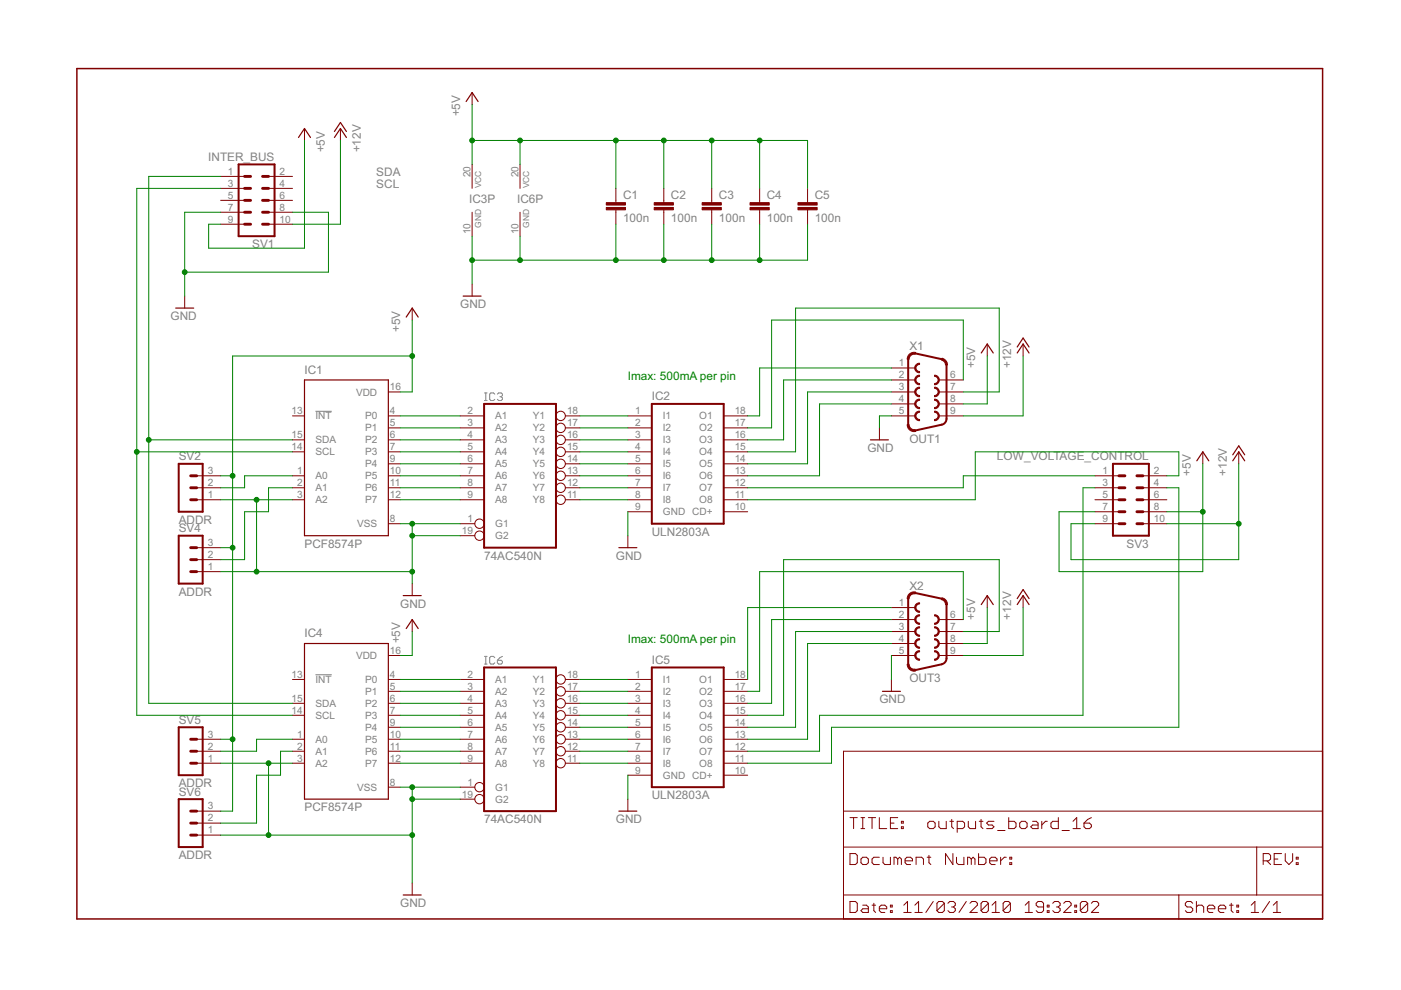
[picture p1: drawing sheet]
<svg xmlns="http://www.w3.org/2000/svg" width="297mm" height="210mm" viewBox="0 0 297 210" stroke-linecap="round" stroke-linejoin="round" font-family="sans-serif">
<defs><g id="words">
<g font-size="2.8" fill="#808080">
<text x="97.6" y="24.7" transform="rotate(-90 97.6 24.7)">+5V</text>
<text x="44.1" y="34.1">INTER_BUS</text>
<text x="68.9" y="32.3" transform="rotate(-90 68.9 32.3)">+5V</text>
<text x="76.5" y="32.3" transform="rotate(-90 76.5 32.3)">+12V</text>
<text x="79.8" y="39.9">SCL</text>
<text x="79.8" y="37.4">SDA</text>
<text x="99.5" y="43.1">IC3P</text>
<text x="109.6" y="43.1">IC6P</text>
<text x="132.1" y="47.2">100n</text>
<text x="132.1" y="42.1">C1</text>
<text x="142.3" y="47.2">100n</text>
<text x="142.3" y="42.1">C2</text>
<text x="152.4" y="47.2">100n</text>
<text x="152.4" y="42.1">C3</text>
<text x="162.6" y="47.2">100n</text>
<text x="162.6" y="42.1">C4</text>
<text x="172.7" y="47.2">100n</text>
<text x="172.7" y="42.1">C5</text>
<text x="53.5" y="52.6">SV1</text>
<text x="97.6" y="65.3">GND</text>
<text x="36.1" y="67.9">GND</text>
<text x="84.9" y="70.4" transform="rotate(-90 84.9 70.4)">+5V</text>
<text x="192.8" y="74.2">X1</text>
<text x="64.6" y="79.3">IC1</text>
<text x="206.8" y="78" transform="rotate(-90 206.8 78)">+5V</text>
<text x="214.4" y="78" transform="rotate(-90 214.4 78)">+12V</text>
<text x="138.2" y="84.9">IC2</text>
<text x="183.9" y="95.8">GND</text>
<text x="192.8" y="93.9">OUT1</text>
<text x="37.9" y="97.6">SV2</text>
<text x="211.4" y="97.6">LOW_VOLTAGE_CONTROL</text>
<text x="252.5" y="100.9" transform="rotate(-90 252.5 100.9)">+5V</text>
<text x="260.1" y="100.9" transform="rotate(-90 260.1 100.9)">+12V</text>
<text x="37.9" y="111">ADDR</text>
<text x="37.9" y="112.8">SV4</text>
<text x="138.2" y="113.6">ULN2803A</text>
<text x="64.6" y="116.1">PCF8574P</text>
<text x="102.6" y="118.7">74AC540N</text>
<text x="130.6" y="118.7">GND</text>
<text x="238.8" y="116.1">SV3</text>
<text x="192.8" y="125">X2</text>
<text x="37.9" y="126.3">ADDR</text>
<text x="84.9" y="128.8">GND</text>
<text x="206.8" y="131.4" transform="rotate(-90 206.8 131.4)">+5V</text>
<text x="214.4" y="131.4" transform="rotate(-90 214.4 131.4)">+12V</text>
<text x="64.6" y="135.2">IC4</text>
<text x="84.9" y="136.4" transform="rotate(-90 84.9 136.4)">+5V</text>
<text x="138.2" y="140.7">IC5</text>
<text x="186.5" y="149.1">GND</text>
<text x="192.8" y="144.7">OUT3</text>
<text x="37.9" y="153.4">SV5</text>
<text x="37.9" y="166.9">ADDR</text>
<text x="37.9" y="168.7">SV6</text>
<text x="64.6" y="172">PCF8574P</text>
<text x="138.2" y="169.4">ULN2803A</text>
<text x="102.6" y="174.5">74AC540N</text>
<text x="130.6" y="174.5">GND</text>
<text x="37.9" y="182.1">ADDR</text>
<text x="84.9" y="192.3">GND</text>
</g>
<g font-size="2.8" fill="#008000">
<text x="133.1" y="80.6">Imax: 500mA per pin</text>
<text x="133.1" y="136.4">Imax: 500mA per pin</text>
</g>
<g font-size="2.4" fill="#808080">
<text x="48.3" y="37">1</text>
<text x="48.3" y="39.6">3</text>
<text x="59.3" y="37">2</text>
<text x="59.3" y="39.6">4</text>
<text x="99.7" y="37.6" transform="rotate(-90 99.7 37.6)">20</text>
<text x="109.9" y="37.6" transform="rotate(-90 109.9 37.6)">20</text>
<text x="48.3" y="42.1">5</text>
<text x="48.3" y="44.7">7</text>
<text x="48.3" y="47.2">9</text>
<text x="59.3" y="42.1">6</text>
<text x="59.3" y="44.7">8</text>
<text x="59.3" y="47.2">10</text>
<text x="99.7" y="49.7" transform="rotate(-90 99.7 49.7)">10</text>
<text x="109.9" y="49.7" transform="rotate(-90 109.9 49.7)">10</text>
<text x="190.5" y="77.7">1</text>
<text x="75.5" y="83.9">VDD</text>
<text x="82.7" y="82.7">16</text>
<text x="190.5" y="80.2">2</text>
<text x="190.5" y="82.7">3</text>
<text x="201.5" y="80.2">6</text>
<text x="201.5" y="82.7">7</text>
<text x="61.8" y="87.8">13</text>
<text x="66.9" y="88.9">INT</text>
<text x="77.4" y="88.9">P0</text>
<text x="82.7" y="87.8">4</text>
<text x="99.1" y="87.8">2</text>
<text x="105" y="88.9">A1</text>
<text x="113" y="88.9">Y1</text>
<text x="120.2" y="87.8">18</text>
<text x="134.7" y="87.8">1</text>
<text x="140.5" y="88.9">I1</text>
<text x="148.2" y="88.9">O1</text>
<text x="155.8" y="87.8">18</text>
<text x="190.5" y="85.3">4</text>
<text x="190.5" y="87.8">5</text>
<text x="201.5" y="85.3">8</text>
<text x="201.5" y="87.8">9</text>
<text x="61.8" y="95.4">14</text>
<text x="61.8" y="92.9">15</text>
<text x="66.9" y="94">SDA</text>
<text x="77.4" y="91.5">P1</text>
<text x="77.4" y="94">P2</text>
<text x="82.7" y="90.4">5</text>
<text x="82.7" y="92.9">6</text>
<text x="82.7" y="95.4">7</text>
<text x="99.1" y="90.4">3</text>
<text x="99.1" y="92.9">4</text>
<text x="99.1" y="95.4">5</text>
<text x="105" y="91.5">A2</text>
<text x="105" y="94">A3</text>
<text x="113" y="94">Y3</text>
<text x="113" y="91.5">Y2</text>
<text x="120.2" y="95.4">15</text>
<text x="120.2" y="92.9">16</text>
<text x="120.2" y="90.4">17</text>
<text x="134.7" y="90.4">2</text>
<text x="134.7" y="92.9">3</text>
<text x="134.7" y="95.4">4</text>
<text x="140.5" y="91.5">I2</text>
<text x="140.5" y="94">I3</text>
<text x="148.2" y="91.5">O2</text>
<text x="148.2" y="94">O3</text>
<text x="155.8" y="90.4">17</text>
<text x="155.8" y="92.9">16</text>
<text x="155.8" y="95.4">15</text>
<text x="44" y="100.5">3</text>
<text x="63" y="100.5">1</text>
<text x="66.9" y="96.6">SCL</text>
<text x="66.9" y="101.6">A0</text>
<text x="77.4" y="96.6">P3</text>
<text x="77.4" y="99.1">P4</text>
<text x="77.4" y="101.6">P5</text>
<text x="82.7" y="98">9</text>
<text x="82.7" y="100.5">10</text>
<text x="99.1" y="98">6</text>
<text x="99.1" y="100.5">7</text>
<text x="105" y="96.6">A4</text>
<text x="105" y="99.1">A5</text>
<text x="105" y="101.6">A6</text>
<text x="113" y="101.6">Y6</text>
<text x="113" y="99.1">Y5</text>
<text x="113" y="96.6">Y4</text>
<text x="120.2" y="100.5">13</text>
<text x="120.2" y="98">14</text>
<text x="134.7" y="98">5</text>
<text x="134.7" y="100.5">6</text>
<text x="140.5" y="96.6">I4</text>
<text x="140.5" y="99.1">I5</text>
<text x="140.5" y="101.6">I6</text>
<text x="148.2" y="96.6">O4</text>
<text x="148.2" y="99.1">O5</text>
<text x="148.2" y="101.6">O6</text>
<text x="155.8" y="98">14</text>
<text x="155.8" y="100.5">13</text>
<text x="233.7" y="100.5">1</text>
<text x="244.7" y="100.5">2</text>
<text x="44" y="105.6">1</text>
<text x="44" y="103.1">2</text>
<text x="63" y="103.1">2</text>
<text x="63" y="105.6">3</text>
<text x="66.9" y="104.2">A1</text>
<text x="66.9" y="106.7">A2</text>
<text x="77.4" y="104.2">P6</text>
<text x="77.4" y="106.7">P7</text>
<text x="82.7" y="103.1">11</text>
<text x="82.7" y="105.6">12</text>
<text x="99.1" y="103.1">8</text>
<text x="99.1" y="105.6">9</text>
<text x="105" y="104.2">A7</text>
<text x="105" y="106.7">A8</text>
<text x="113" y="106.7">Y8</text>
<text x="113" y="104.2">Y7</text>
<text x="120.2" y="105.6">11</text>
<text x="120.2" y="103.1">12</text>
<text x="134.7" y="103.1">7</text>
<text x="134.7" y="105.6">8</text>
<text x="140.5" y="104.2">I7</text>
<text x="140.5" y="106.7">I8</text>
<text x="148.2" y="106.7">O8</text>
<text x="148.2" y="104.2">O7</text>
<text x="155.8" y="105.6">11</text>
<text x="155.8" y="103.1">12</text>
<text x="233.7" y="103.1">3</text>
<text x="233.7" y="105.6">5</text>
<text x="244.7" y="103.1">4</text>
<text x="244.7" y="105.6">6</text>
<text x="75.7" y="111.8">VSS</text>
<text x="82.7" y="110.7">8</text>
<text x="97.9" y="113.2">19</text>
<text x="99.1" y="110.7">1</text>
<text x="105" y="111.8">G1</text>
<text x="134.7" y="108.1">9</text>
<text x="140.5" y="109.3">GND CD+</text>
<text x="155.8" y="108.1">10</text>
<text x="233.7" y="108.1">7</text>
<text x="233.7" y="110.7">9</text>
<text x="244.7" y="108.1">8</text>
<text x="244.7" y="110.7">10</text>
<text x="44" y="118.3">2</text>
<text x="44" y="115.8">3</text>
<text x="105" y="114.3">G2</text>
<text x="44" y="120.8">1</text>
<text x="190.5" y="128.5">1</text>
<text x="190.5" y="131">2</text>
<text x="201.5" y="131">6</text>
<text x="190.5" y="133.5">3</text>
<text x="190.5" y="136.1">4</text>
<text x="201.5" y="133.5">7</text>
<text x="201.5" y="136.1">8</text>
<text x="61.8" y="143.7">13</text>
<text x="75.5" y="139.7">VDD</text>
<text x="82.7" y="138.6">16</text>
<text x="82.7" y="143.7">4</text>
<text x="99.1" y="143.7">2</text>
<text x="120.2" y="143.7">18</text>
<text x="134.7" y="143.7">1</text>
<text x="155.8" y="143.7">18</text>
<text x="190.5" y="138.6">5</text>
<text x="201.5" y="138.6">9</text>
<text x="61.8" y="148.8">15</text>
<text x="66.9" y="149.9">SDA</text>
<text x="66.9" y="144.8">INT</text>
<text x="77.4" y="144.8">P0</text>
<text x="77.4" y="147.4">P1</text>
<text x="77.4" y="149.9">P2</text>
<text x="82.7" y="146.2">5</text>
<text x="82.7" y="148.8">6</text>
<text x="99.1" y="146.2">3</text>
<text x="99.1" y="148.8">4</text>
<text x="105" y="144.8">A1</text>
<text x="105" y="147.4">A2</text>
<text x="105" y="149.9">A3</text>
<text x="113" y="149.9">Y3</text>
<text x="113" y="147.4">Y2</text>
<text x="113" y="144.8">Y1</text>
<text x="120.2" y="148.8">16</text>
<text x="120.2" y="146.2">17</text>
<text x="134.7" y="146.2">2</text>
<text x="134.7" y="148.8">3</text>
<text x="140.5" y="144.8">I1</text>
<text x="140.5" y="147.4">I2</text>
<text x="140.5" y="149.9">I3</text>
<text x="148.2" y="144.8">O1</text>
<text x="148.2" y="147.4">O2</text>
<text x="148.2" y="149.9">O3</text>
<text x="155.8" y="146.2">17</text>
<text x="155.8" y="148.8">16</text>
<text x="61.8" y="151.3">14</text>
<text x="66.9" y="152.4">SCL</text>
<text x="77.4" y="152.4">P3</text>
<text x="77.4" y="155">P4</text>
<text x="82.7" y="151.3">7</text>
<text x="82.7" y="153.9">9</text>
<text x="99.1" y="151.3">5</text>
<text x="99.1" y="153.9">6</text>
<text x="105" y="152.4">A4</text>
<text x="105" y="155">A5</text>
<text x="113" y="155">Y5</text>
<text x="113" y="152.4">Y4</text>
<text x="120.2" y="153.9">14</text>
<text x="120.2" y="151.3">15</text>
<text x="134.7" y="151.3">4</text>
<text x="134.7" y="153.9">5</text>
<text x="140.5" y="152.4">I4</text>
<text x="140.5" y="155">I5</text>
<text x="148.2" y="152.4">O4</text>
<text x="148.2" y="155">O5</text>
<text x="155.8" y="151.3">15</text>
<text x="155.8" y="153.9">14</text>
<text x="44" y="161.5">1</text>
<text x="44" y="158.9">2</text>
<text x="44" y="156.4">3</text>
<text x="63" y="156.4">1</text>
<text x="63" y="158.9">2</text>
<text x="63" y="161.5">3</text>
<text x="66.9" y="157.5">A0</text>
<text x="66.9" y="160">A1</text>
<text x="77.4" y="157.5">P5</text>
<text x="77.4" y="160">P6</text>
<text x="82.7" y="156.4">10</text>
<text x="82.7" y="158.9">11</text>
<text x="82.7" y="161.5">12</text>
<text x="99.1" y="156.4">7</text>
<text x="99.1" y="158.9">8</text>
<text x="99.1" y="161.5">9</text>
<text x="105" y="157.5">A6</text>
<text x="105" y="160">A7</text>
<text x="113" y="160">Y7</text>
<text x="113" y="157.5">Y6</text>
<text x="120.2" y="161.5">11</text>
<text x="120.2" y="158.9">12</text>
<text x="120.2" y="156.4">13</text>
<text x="134.7" y="156.4">6</text>
<text x="134.7" y="158.9">7</text>
<text x="134.7" y="161.5">8</text>
<text x="140.5" y="157.5">I6</text>
<text x="140.5" y="160">I7</text>
<text x="148.2" y="157.5">O6</text>
<text x="148.2" y="160">O7</text>
<text x="155.8" y="161.5">11</text>
<text x="155.8" y="156.4">13</text>
<text x="155.8" y="158.9">12</text>
<text x="66.9" y="162.6">A2</text>
<text x="75.7" y="167.7">VSS</text>
<text x="77.4" y="162.6">P7</text>
<text x="82.7" y="166.5">8</text>
<text x="99.1" y="166.5">1</text>
<text x="105" y="167.7">G1</text>
<text x="105" y="162.6">A8</text>
<text x="113" y="162.6">Y8</text>
<text x="134.7" y="164">9</text>
<text x="140.5" y="162.6">I8</text>
<text x="140.5" y="165.1">GND CD+</text>
<text x="148.2" y="162.6">O8</text>
<text x="155.8" y="164">10</text>
<text x="44" y="171.6">3</text>
<text x="97.9" y="169.1">19</text>
<text x="105" y="170.2">G2</text>
<text x="44" y="176.7">1</text>
<text x="44" y="174.2">2</text>
</g>
<g font-size="2" fill="#808080">
<text x="102" y="39.9" transform="rotate(-90 102 39.9)">VCC</text>
<text x="112.2" y="39.9" transform="rotate(-90 112.2 39.9)">VCC</text>
<text x="102" y="48.3" transform="rotate(-90 102 48.3)">GND</text>
<text x="112.2" y="48.3" transform="rotate(-90 112.2 48.3)">GND</text>
</g>
</g></defs>
<g fill="#808080" stroke="#808080" stroke-width=".21">
<path d="M66.9 87.2h3.4z"/>
<path d="M66.9 143.1h3.4z"/>
<path d="M102.7 84.9h.6z"/>
<path d="M103 83.3v1.6z"/>
<path d="M102.7 83.3h.6z"/>
<path d="M104.6 83.3l.3 .3z"/>
<path d="M104.1 83.3h.5z"/>
<path d="M104.1 83.3l-.3 .3z"/>
<path d="M103.8 83.6v1.1z"/>
<path d="M103.8 84.7l.3 .2z"/>
<path d="M104.1 84.9h.5z"/>
<path d="M104.6 84.9l.3-.2z"/>
<path d="M105.5 83.6l.2-.3z"/>
<path d="M105.7 83.3h.6z"/>
<path d="M106.3 83.3l.2 .3z"/>
<path d="M106.5 83.6v.2z"/>
<path d="M106.3 84.1l.2-.3z"/>
<path d="M106 84.1h.3z"/>
<path d="M106.3 84.1l.2 .3z"/>
<path d="M106.5 84.4v.3z"/>
<path d="M106.3 84.9l.2-.2z"/>
<path d="M105.7 84.9h.6z"/>
<path d="M105.5 84.7l.2 .2z"/>
<path d="M102.7 140.8h.6z"/>
<path d="M103 139.2v1.6z"/>
<path d="M102.7 139.2h.6z"/>
<path d="M104.6 139.2l.3 .2z"/>
<path d="M104.1 139.2h.5z"/>
<path d="M104.1 139.2l-.3 .2z"/>
<path d="M103.8 139.4v1.1z"/>
<path d="M103.8 140.5l.3 .3z"/>
<path d="M104.1 140.8h.5z"/>
<path d="M104.6 140.8l.3-.3z"/>
<path d="M106 139.4l.5-.2z"/>
<path d="M106 139.4l-.5 .6z"/>
<path d="M105.5 140v.5z"/>
<path d="M105.5 140.5l.2 .3z"/>
<path d="M105.7 140.8h.6z"/>
<path d="M106.3 140.8l.2-.3z"/>
<path d="M106.5 140.3v.2z"/>
<path d="M106.3 140l.2 .3z"/>
<path d="M105.5 140h.8z"/>
</g>
<g fill="#800000" stroke="#800000" stroke-width=".21">
<path d="M62 95.8h2.6z"/>
<path d="M62 93.3h2.6z"/>
<path d="M62 100.9h2.6z"/>
<path d="M62 103.4h2.6z"/>
<path d="M62 106h2.6z"/>
<path d="M62 88.2h2.6z"/>
<path d="M82.3 111h2.6z"/>
<path d="M82.3 83.1h2.6z"/>
<path d="M82.3 88.2h2.6z"/>
<path d="M82.3 90.7h2.6z"/>
<path d="M82.3 93.3h2.6z"/>
<path d="M82.3 95.8h2.6z"/>
<path d="M82.3 98.3h2.6z"/>
<path d="M82.3 100.9h2.6z"/>
<path d="M82.3 103.4h2.6z"/>
<path d="M82.3 106h2.6z"/>
<path d="M62 151.7h2.6z"/>
<path d="M62 149.1h2.6z"/>
<path d="M62 156.7h2.6z"/>
<path d="M62 159.3h2.6z"/>
<path d="M62 161.8h2.6z"/>
<path d="M62 144.1h2.6z"/>
<path d="M82.3 166.9h2.6z"/>
<path d="M82.3 139h2.6z"/>
<path d="M82.3 144.1h2.6z"/>
<path d="M82.3 146.6h2.6z"/>
<path d="M82.3 149.1h2.6z"/>
<path d="M82.3 151.7h2.6z"/>
<path d="M82.3 154.2h2.6z"/>
<path d="M82.3 156.7h2.6z"/>
<path d="M82.3 159.3h2.6z"/>
<path d="M82.3 161.8h2.6z"/>
<path d="M87.4 65.3v2.6z"/>
<path d="M87.4 131.4v2.5z"/>
<path d="M87.4 123.7v2.6z"/>
<path d="M87.4 187.2v2.6z"/>
<path d="M133.1 88.2h5.1z"/>
<path d="M133.1 90.7h5.1z"/>
<path d="M133.1 93.3h5.1z"/>
<path d="M133.1 95.8h5.1z"/>
<path d="M133.1 98.3h5.1z"/>
<path d="M133.1 100.9h5.1z"/>
<path d="M133.1 103.4h5.1z"/>
<path d="M133.1 106h5.1z"/>
<path d="M153.4 106h5.1z"/>
<path d="M153.4 88.2h5.1z"/>
<path d="M153.4 90.7h5.1z"/>
<path d="M153.4 93.3h5.1z"/>
<path d="M153.4 95.8h5.1z"/>
<path d="M153.4 98.3h5.1z"/>
<path d="M153.4 100.9h5.1z"/>
<path d="M153.4 103.4h5.1z"/>
<path d="M153.4 108.5h5.1z"/>
<path d="M133.1 108.5h5.1z"/>
<path d="M189 128.8h5.1z"/>
<path d="M199.2 131.4h5z"/>
<path d="M189 131.4h5.1z"/>
<path d="M199.2 133.9h5z"/>
<path d="M189 133.9h5.1z"/>
<path d="M199.2 136.4h5z"/>
<path d="M189 136.4h5.1z"/>
<path d="M199.2 139h5z"/>
<path d="M189 139h5.1z"/>
<path d="M189 144.1v2.5z"/>
<path d="M209.3 126.3v2.5z"/>
<path d="M189 78h5.1z"/>
<path d="M199.2 80.6h5z"/>
<path d="M189 80.6h5.1z"/>
<path d="M199.2 83.1h5z"/>
<path d="M189 83.1h5.1z"/>
<path d="M199.2 85.6h5z"/>
<path d="M189 85.6h5.1z"/>
<path d="M199.2 88.2h5z"/>
<path d="M189 88.2h5.1z"/>
<path d="M216.9 126.3v2.5z"/>
<path d="M209.3 72.9v2.6z"/>
<path d="M216.9 72.9v2.6z"/>
<path d="M186.5 90.7v2.6z"/>
<path d="M133.1 113.6v2.5z"/>
<path d="M100.1 60.2v2.6z"/>
<path d="M41.7 106h5.1z"/>
<path d="M41.7 103.4h5.1z"/>
<path d="M41.7 100.9h5.1z"/>
<path d="M41.7 161.8h5.1z"/>
<path d="M41.7 159.3h5.1z"/>
<path d="M41.7 156.7h5.1z"/>
<path d="M41.7 121.2h5.1z"/>
<path d="M41.7 118.7h5.1z"/>
<path d="M41.7 116.1h5.1z"/>
<path d="M41.7 177.1h5.1z"/>
<path d="M41.7 174.5h5.1z"/>
<path d="M41.7 172h5.1z"/>
<path d="M100.1 19.6v2.6z"/>
<path d="M133.1 144.1h5.1z"/>
<path d="M133.1 146.6h5.1z"/>
<path d="M133.1 149.1h5.1z"/>
<path d="M133.1 151.7h5.1z"/>
<path d="M133.1 154.2h5.1z"/>
<path d="M133.1 156.7h5.1z"/>
<path d="M133.1 159.3h5.1z"/>
<path d="M133.1 161.8h5.1z"/>
<path d="M153.4 161.8h5.1z"/>
<path d="M153.4 144.1h5.1z"/>
<path d="M153.4 146.6h5.1z"/>
<path d="M153.4 149.1h5.1z"/>
<path d="M153.4 151.7h5.1z"/>
<path d="M153.4 154.2h5.1z"/>
<path d="M153.4 156.7h5.1z"/>
<path d="M153.4 159.3h5.1z"/>
<path d="M153.4 164.4h5.1z"/>
<path d="M133.1 164.4h5.1z"/>
<path d="M133.1 169.4v2.6z"/>
<path d="M97.6 111h3.1z"/>
<path d="M97.6 88.2h5z"/>
<path d="M97.6 90.7h5z"/>
<path d="M97.6 93.3h5z"/>
<path d="M97.6 95.8h5z"/>
<path d="M97.6 98.3h5z"/>
<path d="M97.6 100.9h5z"/>
<path d="M97.6 103.4h5z"/>
<path d="M97.6 106h5z"/>
<path d="M119.9 106h3.1z"/>
<path d="M119.9 103.4h3.1z"/>
<path d="M119.9 100.9h3.1z"/>
<path d="M119.9 98.3h3.1z"/>
<path d="M119.9 95.8h3.1z"/>
<path d="M119.9 93.3h3.1z"/>
<path d="M119.9 90.7h3.1z"/>
<path d="M119.9 88.2h3.1z"/>
<path d="M97.6 113.6h3.1z"/>
<path d="M100.1 45v5.1z"/>
<path d="M100.1 34.9v5z"/>
<path d="M97.6 166.9h3.1z"/>
<path d="M97.6 144.1h5z"/>
<path d="M97.6 146.6h5z"/>
<path d="M97.6 149.1h5z"/>
<path d="M97.6 151.7h5z"/>
<path d="M97.6 154.2h5z"/>
<path d="M97.6 156.7h5z"/>
<path d="M97.6 159.3h5z"/>
<path d="M97.6 161.8h5z"/>
<path d="M119.9 161.8h3.1z"/>
<path d="M119.9 159.3h3.1z"/>
<path d="M119.9 156.7h3.1z"/>
<path d="M119.9 154.2h3.1z"/>
<path d="M119.9 151.7h3.1z"/>
<path d="M119.9 149.1h3.1z"/>
<path d="M119.9 146.6h3.1z"/>
<path d="M119.9 144.1h3.1z"/>
<path d="M97.6 169.4h3.1z"/>
<path d="M110.3 45v5.1z"/>
<path d="M110.3 34.9v5z"/>
<path d="M64.6 27.2v2.6z"/>
<path d="M72.2 27.2v2.6z"/>
<path d="M39.2 62.8v2.5z"/>
<path d="M232.2 100.9h5z"/>
<path d="M242.3 100.9h5.1z"/>
<path d="M232.2 103.4h5z"/>
<path d="M242.3 103.4h5.1z"/>
<path d="M232.2 106h5z"/>
<path d="M242.3 106h5.1z"/>
<path d="M232.2 108.5h5z"/>
<path d="M242.3 108.5h5.1z"/>
<path d="M232.2 111h5z"/>
<path d="M242.3 111h5.1z"/>
<path d="M262.6 95.8v2.5z"/>
<path d="M255 95.8v2.5z"/>
<path d="M130.6 39.9v2.6z"/>
<path d="M130.6 45v2.5z"/>
<path d="M130.6 42.5v.5z"/>
<path d="M130.6 44.5v.5z"/>
<path d="M140.7 39.9v2.6z"/>
<path d="M140.7 45v2.5z"/>
<path d="M140.7 42.5v.5z"/>
<path d="M140.7 44.5v.5z"/>
<path d="M150.9 39.9v2.6z"/>
<path d="M150.9 45v2.5z"/>
<path d="M150.9 42.5v.5z"/>
<path d="M150.9 44.5v.5z"/>
<path d="M161.1 39.9v2.6z"/>
<path d="M161.1 45v2.5z"/>
<path d="M161.1 42.5v.5z"/>
<path d="M161.1 44.5v.5z"/>
<path d="M171.2 39.9v2.6z"/>
<path d="M171.2 45v2.5z"/>
<path d="M171.2 42.5v.5z"/>
<path d="M171.2 44.5v.5z"/>
<path d="M46.8 37.4h5.1z"/>
<path d="M56.9 37.4h5.1z"/>
<path d="M46.8 39.9h5.1z"/>
<path d="M56.9 39.9h5.1z"/>
<path d="M46.8 42.5h5.1z"/>
<path d="M56.9 42.5h5.1z"/>
<path d="M46.8 45h5.1z"/>
<path d="M56.9 45h5.1z"/>
<path d="M46.8 47.5h5.1z"/>
<path d="M56.9 47.5h5.1z"/>
<path d="M178.8 194.8h71.1z"/>
<path d="M266.4 179.6h14z"/>
<path d="M178.8 189.8v5z"/>
<path d="M180.2 191.1v2.4z"/>
<path d="M180.2 193.5h1.2z"/>
<path d="M181.4 193.5l.4-.4z"/>
<path d="M181.8 191.5v1.6z"/>
<path d="M181.4 191.1l.4 .4z"/>
<path d="M180.2 191.1h1.2z"/>
<path d="M182.9 191.9h.8z"/>
<path d="M183.7 191.9l.4 .4z"/>
<path d="M184.1 192.3v1.2z"/>
<path d="M182.9 193.5h1.2z"/>
<path d="M182.5 193.1l.4 .4z"/>
<path d="M182.9 192.7l-.4 .4z"/>
<path d="M182.9 192.7h1.2z"/>
<path d="M185.3 191.5v1.6z"/>
<path d="M185.3 193.1l.4 .4z"/>
<path d="M184.9 191.9h.8z"/>
<path d="M186.8 193.5h.8z"/>
<path d="M186.4 193.1l.4 .4z"/>
<path d="M186.4 192.3v.8z"/>
<path d="M186.4 192.3l.4-.4z"/>
<path d="M186.8 191.9h.8z"/>
<path d="M187.6 191.9l.4 .4z"/>
<path d="M188 192.3v.4z"/>
<path d="M186.4 192.7h1.6z"/>
<path d="M188.8 191.9h.4z"/>
<path d="M189.2 191.9v.4z"/>
<path d="M188.8 192.3h.4z"/>
<path d="M188.8 191.9v.4z"/>
<path d="M188.8 193.1h.4z"/>
<path d="M189.2 193.1v.4z"/>
<path d="M188.8 193.5h.4z"/>
<path d="M188.8 193.1v.4z"/>
<path d="M191.6 191.9l.8-.8z"/>
<path d="M192.4 191.1v2.4z"/>
<path d="M191.6 193.5h1.6z"/>
<path d="M194 191.9l.8-.8z"/>
<path d="M194.8 191.1v2.4z"/>
<path d="M194 193.5h1.5z"/>
<path d="M197.9 191.1l-1.6 2.4z"/>
<path d="M198.6 191.5v1.6z"/>
<path d="M198.6 191.5l.4-.4z"/>
<path d="M199 191.1h.8z"/>
<path d="M199.8 191.1l.4 .4z"/>
<path d="M200.2 191.5v1.6z"/>
<path d="M199.8 193.5l.4-.4z"/>
<path d="M199 193.5h.8z"/>
<path d="M198.6 193.1l.4 .4z"/>
<path d="M198.6 193.1l1.6-1.6z"/>
<path d="M201 191.5l.4-.4z"/>
<path d="M201.4 191.1h.8z"/>
<path d="M202.2 191.1l.3 .4z"/>
<path d="M202.5 191.5v.4z"/>
<path d="M202.5 191.9l-.3 .4z"/>
<path d="M201.8 192.3h.4z"/>
<path d="M202.2 192.3l.3 .4z"/>
<path d="M202.5 192.7v.4z"/>
<path d="M202.2 193.5l.3-.4z"/>
<path d="M201.4 193.5h.8z"/>
<path d="M201 193.1l.4 .4z"/>
<path d="M204.9 191.1l-1.6 2.4z"/>
<path d="M205.7 193.5h1.5z"/>
<path d="M205.7 193.5l1.5-1.6z"/>
<path d="M207.2 191.5v.4z"/>
<path d="M206.8 191.1l.4 .4z"/>
<path d="M206.1 191.1h.7z"/>
<path d="M205.7 191.5l.4-.4z"/>
<path d="M208 191.5v1.6z"/>
<path d="M208 191.5l.4-.4z"/>
<path d="M208.4 191.1h.8z"/>
<path d="M209.2 191.1l.3 .4z"/>
<path d="M209.5 191.5v1.6z"/>
<path d="M209.5 193.1l-.3 .4z"/>
<path d="M208.4 193.5h.8z"/>
<path d="M208 193.1l.4 .4z"/>
<path d="M209.5 191.5l-1.5 1.6z"/>
<path d="M210.3 191.9l.8-.8z"/>
<path d="M211.1 191.1v2.4z"/>
<path d="M210.3 193.5h1.6z"/>
<path d="M212.7 191.5v1.6z"/>
<path d="M212.7 191.5l.4-.4z"/>
<path d="M213.1 191.1h.7z"/>
<path d="M213.8 191.1l.4 .4z"/>
<path d="M214.2 191.5v1.6z"/>
<path d="M214.2 193.1l-.4 .4z"/>
<path d="M213.1 193.5h.7z"/>
<path d="M212.7 193.1l.4 .4z"/>
<path d="M214.2 191.5l-1.5 1.6z"/>
<path d="M217.4 191.9l.7-.8z"/>
<path d="M218.1 191.1v2.4z"/>
<path d="M217.4 193.5h1.5z"/>
<path d="M219.7 193.1l.4 .4z"/>
<path d="M220.1 193.5h.8z"/>
<path d="M220.9 193.5l.4-.4z"/>
<path d="M221.3 191.5v1.6z"/>
<path d="M220.9 191.1l.4 .4z"/>
<path d="M220.1 191.1h.8z"/>
<path d="M219.7 191.5l.4-.4z"/>
<path d="M219.7 191.5v.4z"/>
<path d="M219.7 191.9l.4 .4z"/>
<path d="M220.1 192.3h1.2z"/>
<path d="M222 191.9h.4z"/>
<path d="M222.4 191.9v.4z"/>
<path d="M222 192.3h.4z"/>
<path d="M222 191.9v.4z"/>
<path d="M222 193.1h.4z"/>
<path d="M222.4 193.1v.4z"/>
<path d="M222 193.5h.4z"/>
<path d="M222 193.1v.4z"/>
<path d="M223.2 191.5l.4-.4z"/>
<path d="M223.6 191.1h.8z"/>
<path d="M224.4 191.1l.4 .4z"/>
<path d="M224.8 191.5v.4z"/>
<path d="M224.4 192.3l.4-.4z"/>
<path d="M224 192.3h.4z"/>
<path d="M224.4 192.3l.4 .4z"/>
<path d="M224.8 192.7v.4z"/>
<path d="M224.4 193.5l.4-.4z"/>
<path d="M223.6 193.5h.8z"/>
<path d="M223.2 193.1l.4 .4z"/>
<path d="M225.5 193.5h1.6z"/>
<path d="M225.5 193.5l1.6-1.6z"/>
<path d="M227.1 191.5v.4z"/>
<path d="M226.7 191.1l.4 .4z"/>
<path d="M225.9 191.1h.8z"/>
<path d="M225.5 191.5l.4-.4z"/>
<path d="M227.9 191.9h.4z"/>
<path d="M228.3 191.9v.4z"/>
<path d="M227.9 192.3h.4z"/>
<path d="M227.9 191.9v.4z"/>
<path d="M227.9 193.1h.4z"/>
<path d="M228.3 193.1v.4z"/>
<path d="M227.9 193.5h.4z"/>
<path d="M227.9 193.1v.4z"/>
<path d="M229 191.5v1.6z"/>
<path d="M229 191.5l.4-.4z"/>
<path d="M229.4 191.1h.8z"/>
<path d="M230.2 191.1l.4 .4z"/>
<path d="M230.6 191.5v1.6z"/>
<path d="M230.2 193.5l.4-.4z"/>
<path d="M229.4 193.5h.8z"/>
<path d="M229 193.1l.4 .4z"/>
<path d="M229 193.1l1.6-1.6z"/>
<path d="M231.4 193.5h1.5z"/>
<path d="M231.4 193.5l1.5-1.6z"/>
<path d="M232.9 191.5v.4z"/>
<path d="M232.6 191.1l.3 .4z"/>
<path d="M231.8 191.1h.8z"/>
<path d="M231.8 191.1l-.4 .4z"/>
<path d="M178.8 189.8h71.1z"/>
<path d="M178.8 179.6v10.2z"/>
<path d="M280.4 179.6v10.2z"/>
<path d="M249.9 189.8v5z"/>
<path d="M249.9 189.8h16.5z"/>
<path d="M249.9 194.8h30.5z"/>
<path d="M252.5 191.1l.4 .4z"/>
<path d="M251.7 191.1h.8z"/>
<path d="M251.7 191.1l-.4 .4z"/>
<path d="M251.3 191.5v.4z"/>
<path d="M251.3 191.9l.4 .4z"/>
<path d="M251.7 192.3h.8z"/>
<path d="M252.5 192.3l.4 .4z"/>
<path d="M252.9 192.7v.4z"/>
<path d="M252.5 193.5l.4-.4z"/>
<path d="M251.7 193.5h.8z"/>
<path d="M251.3 193.1l.4 .4z"/>
<path d="M253.7 191.1v2.4z"/>
<path d="M253.7 192.3l.3-.4z"/>
<path d="M254 191.9h.8z"/>
<path d="M254.8 191.9l.4 .4z"/>
<path d="M255.2 192.3v1.2z"/>
<path d="M256.4 193.5h.8z"/>
<path d="M256 193.1l.4 .4z"/>
<path d="M256 192.3v.8z"/>
<path d="M256 192.3l.4-.4z"/>
<path d="M256.4 191.9h.8z"/>
<path d="M257.2 191.9l.4 .4z"/>
<path d="M257.6 192.3v.4z"/>
<path d="M256 192.7h1.6z"/>
<path d="M258.7 193.5h.8z"/>
<path d="M258.3 193.1l.4 .4z"/>
<path d="M258.3 192.3v.8z"/>
<path d="M258.3 192.3l.4-.4z"/>
<path d="M258.7 191.9h.8z"/>
<path d="M259.5 191.9l.4 .4z"/>
<path d="M259.9 192.3v.4z"/>
<path d="M258.3 192.7h1.6z"/>
<path d="M261 191.5v1.6z"/>
<path d="M261 193.1l.5 .4z"/>
<path d="M260.7 191.9h.8z"/>
<path d="M262.2 191.9h.4z"/>
<path d="M262.6 191.9v.4z"/>
<path d="M262.2 192.3h.4z"/>
<path d="M262.2 191.9v.4z"/>
<path d="M262.2 193.1h.4z"/>
<path d="M262.6 193.1v.4z"/>
<path d="M262.2 193.5h.4z"/>
<path d="M262.2 193.1v.4z"/>
<path d="M265.3 191.9l.8-.8z"/>
<path d="M266.1 191.1v2.4z"/>
<path d="M265.3 193.5h1.5z"/>
<path d="M269.2 191.1l-1.6 2.4z"/>
<path d="M270 191.9l.7-.8z"/>
<path d="M270.7 191.1v2.4z"/>
<path d="M270 193.5h1.5z"/>
<path d="M267.8 181v2.3z"/>
<path d="M267.8 181h1.2z"/>
<path d="M269 181l.4 .4z"/>
<path d="M269.4 181.4v.7z"/>
<path d="M269 182.5l.4-.4z"/>
<path d="M267.8 182.5h1.2z"/>
<path d="M268.6 182.5l.8 .8z"/>
<path d="M270.2 181h1.5z"/>
<path d="M270.2 181v2.3z"/>
<path d="M270.2 183.3h1.5z"/>
<path d="M270.2 182.1h.7z"/>
<path d="M272.5 181v1.5z"/>
<path d="M272.5 182.5l.8 .8z"/>
<path d="M274.1 182.5l-.8 .8z"/>
<path d="M274.1 181v1.5z"/>
<path d="M274.8 181.8h.4z"/>
<path d="M275.2 181.8v.3z"/>
<path d="M274.8 182.1h.4z"/>
<path d="M274.8 181.8v.3z"/>
<path d="M274.8 182.9h.4z"/>
<path d="M275.2 182.9v.4z"/>
<path d="M274.8 183.3h.4z"/>
<path d="M274.8 182.9v.4z"/>
<path d="M266.4 179.6v10.2z"/>
<path d="M178.8 179.6h87.6z"/>
<path d="M266.4 189.8h14z"/>
<path d="M280.4 189.8v5z"/>
<path d="M178.8 172v7.6z"/>
<path d="M178.8 159.3h101.6z"/>
<path d="M280.4 159.3v12.7z"/>
<path d="M178.8 172h101.6z"/>
<path d="M178.8 159.3v12.7z"/>
<path d="M280.4 172v7.6z"/>
<path d="M181 173.4v2.3z"/>
<path d="M180.2 173.4h1.6z"/>
<path d="M182.5 175.7h.8z"/>
<path d="M182.9 173.4v2.3z"/>
<path d="M182.5 173.4h.8z"/>
<path d="M184.9 173.4v2.3z"/>
<path d="M184.1 173.4h1.6z"/>
<path d="M186.4 173.4v2.3z"/>
<path d="M186.4 175.7h1.6z"/>
<path d="M188.8 173.4h1.5z"/>
<path d="M188.8 173.4v2.3z"/>
<path d="M188.8 175.7h1.5z"/>
<path d="M188.8 174.5h.7z"/>
<path d="M191.1 174.1h.4z"/>
<path d="M191.5 174.1v.4z"/>
<path d="M191.1 174.5h.4z"/>
<path d="M191.1 174.1v.4z"/>
<path d="M191.1 175.3h.4z"/>
<path d="M191.5 175.3v.4z"/>
<path d="M191.1 175.7h.4z"/>
<path d="M191.1 175.3v.4z"/>
<path d="M180.2 181v2.3z"/>
<path d="M180.2 183.3h1.2z"/>
<path d="M181.4 183.3l.4-.4z"/>
<path d="M181.8 181.4v1.5z"/>
<path d="M181.4 181l.4 .4z"/>
<path d="M180.2 181h1.2z"/>
<path d="M182.9 183.3h.8z"/>
<path d="M183.7 183.3l.4-.4z"/>
<path d="M184.1 182.1v.8z"/>
<path d="M183.7 181.8l.4 .3z"/>
<path d="M182.9 181.8h.8z"/>
<path d="M182.9 181.8l-.4 .3z"/>
<path d="M182.5 182.1v.8z"/>
<path d="M182.5 182.9l.4 .4z"/>
<path d="M185.3 181.8h1.1z"/>
<path d="M185.3 181.8l-.4 .3z"/>
<path d="M184.9 182.1v.8z"/>
<path d="M184.9 182.9l.4 .4z"/>
<path d="M185.3 183.3h1.1z"/>
<path d="M187.2 181.8v1.1z"/>
<path d="M187.2 182.9l.4 .4z"/>
<path d="M187.6 183.3h1.2z"/>
<path d="M188.8 181.8v1.5z"/>
<path d="M189.5 181.8v1.5z"/>
<path d="M189.5 181.8h.4z"/>
<path d="M189.9 181.8l.4 .3z"/>
<path d="M190.3 182.1v1.2z"/>
<path d="M190.3 182.1l.4-.3z"/>
<path d="M190.7 181.8l.4 .3z"/>
<path d="M191.1 182.1v1.2z"/>
<path d="M192.3 183.3h.8z"/>
<path d="M191.9 182.9l.4 .4z"/>
<path d="M191.9 182.1v.8z"/>
<path d="M191.9 182.1l.4-.3z"/>
<path d="M192.3 181.8h.8z"/>
<path d="M193.1 181.8l.4 .3z"/>
<path d="M193.5 182.1v.4z"/>
<path d="M191.9 182.5h1.6z"/>
<path d="M194.2 181.8v1.5z"/>
<path d="M194.2 181.8h1.2z"/>
<path d="M195.4 181.8l.4 .3z"/>
<path d="M195.8 182.1v1.2z"/>
<path d="M197 181.4v1.5z"/>
<path d="M197 182.9l.4 .4z"/>
<path d="M196.6 181.8h.8z"/>
<path d="M200.5 181v2.3z"/>
<path d="M200.5 181l1.5 2.3z"/>
<path d="M202 181v2.3z"/>
<path d="M202.8 181.8v1.1z"/>
<path d="M202.8 182.9l.4 .4z"/>
<path d="M203.2 183.3h1.2z"/>
<path d="M204.4 181.8v1.5z"/>
<path d="M205.1 181.8v1.5z"/>
<path d="M205.1 181.8h.4z"/>
<path d="M205.5 181.8l.4 .3z"/>
<path d="M205.9 182.1v1.2z"/>
<path d="M205.9 182.1l.4-.3z"/>
<path d="M206.3 181.8l.4 .3z"/>
<path d="M206.7 182.1v1.2z"/>
<path d="M207.5 181v2.3z"/>
<path d="M207.5 183.3h1.2z"/>
<path d="M208.7 183.3l.3-.4z"/>
<path d="M209 182.1v.8z"/>
<path d="M208.7 181.8l.3 .3z"/>
<path d="M207.5 181.8h1.2z"/>
<path d="M210.2 183.3h.8z"/>
<path d="M209.8 182.9l.4 .4z"/>
<path d="M209.8 182.1v.8z"/>
<path d="M209.8 182.1l.4-.3z"/>
<path d="M210.2 181.8h.8z"/>
<path d="M211 181.8l.4 .3z"/>
<path d="M211.4 182.1v.4z"/>
<path d="M209.8 182.5h1.6z"/>
<path d="M212.2 181.8v1.5z"/>
<path d="M212.2 182.5l.7-.7z"/>
<path d="M212.9 181.8h.4z"/>
<path d="M214.1 181.8h.4z"/>
<path d="M214.5 181.8v.3z"/>
<path d="M214.1 182.1h.4z"/>
<path d="M214.1 181.8v.3z"/>
<path d="M214.1 182.9h.4z"/>
<path d="M214.5 182.9v.4z"/>
<path d="M214.1 183.3h.4z"/>
<path d="M214.1 182.9v.4z"/>
<path d="M197.1 175.7h.8z"/>
<path d="M197.9 175.7l.4-.4z"/>
<path d="M198.3 174.5v.8z"/>
<path d="M197.9 174.1l.4 .4z"/>
<path d="M197.1 174.1h.8z"/>
<path d="M196.7 174.5l.4-.4z"/>
<path d="M196.7 174.5v.8z"/>
<path d="M196.7 175.3l.4 .4z"/>
<path d="M199.1 174.1v1.2z"/>
<path d="M199.1 175.3l.3 .4z"/>
<path d="M199.4 175.7h1.2z"/>
<path d="M200.6 174.1v1.6z"/>
<path d="M201.8 173.7v1.6z"/>
<path d="M201.8 175.3l.4 .4z"/>
<path d="M201.4 174.1h.8z"/>
<path d="M202.9 174.1v2.4z"/>
<path d="M202.9 174.1h1.2z"/>
<path d="M204.1 174.1l.4 .4z"/>
<path d="M204.5 174.5v.8z"/>
<path d="M204.1 175.7l.4-.4z"/>
<path d="M202.9 175.7h1.2z"/>
<path d="M205.3 174.1v1.2z"/>
<path d="M205.3 175.3l.4 .4z"/>
<path d="M205.7 175.7h1.1z"/>
<path d="M206.8 174.1v1.6z"/>
<path d="M208 173.7v1.6z"/>
<path d="M208 175.3l.4 .4z"/>
<path d="M207.6 174.1h.8z"/>
<path d="M209.2 175.7h1.2z"/>
<path d="M210.4 175.7l.3-.4z"/>
<path d="M210.4 174.9l.3 .4z"/>
<path d="M209.6 174.9h.8z"/>
<path d="M209.2 174.5l.4 .4z"/>
<path d="M209.2 174.5l.4-.4z"/>
<path d="M209.6 174.1h1.1z"/>
<path d="M211.5 176.1h1.6z"/>
<path d="M213.9 173.4v2.3z"/>
<path d="M213.9 175.7h1.1z"/>
<path d="M215 175.7l.4-.4z"/>
<path d="M215.4 174.5v.8z"/>
<path d="M215 174.1l.4 .4z"/>
<path d="M213.9 174.1h1.1z"/>
<path d="M216.6 175.7h.8z"/>
<path d="M217.4 175.7l.4-.4z"/>
<path d="M217.8 174.5v.8z"/>
<path d="M217.4 174.1l.4 .4z"/>
<path d="M216.6 174.1h.8z"/>
<path d="M216.6 174.1l-.4 .4z"/>
<path d="M216.2 174.5v.8z"/>
<path d="M216.2 175.3l.4 .4z"/>
<path d="M218.9 174.1h.8z"/>
<path d="M219.7 174.1l.4 .4z"/>
<path d="M220.1 174.5v1.2z"/>
<path d="M218.9 175.7h1.2z"/>
<path d="M218.5 175.3l.4 .4z"/>
<path d="M218.5 175.3l.4-.4z"/>
<path d="M218.9 174.9h1.2z"/>
<path d="M220.9 174.1v1.6z"/>
<path d="M220.9 174.9l.8-.8z"/>
<path d="M221.7 174.1h.3z"/>
<path d="M224.4 173.4v2.3z"/>
<path d="M223.2 175.7h1.2z"/>
<path d="M222.8 175.3l.4 .4z"/>
<path d="M222.8 174.5v.8z"/>
<path d="M222.8 174.5l.4-.4z"/>
<path d="M223.2 174.1h1.2z"/>
<path d="M225.2 176.1h1.5z"/>
<path d="M227.5 174.1l.8-.7z"/>
<path d="M228.3 173.4v2.3z"/>
<path d="M227.5 175.7h1.6z"/>
<path d="M230.6 173.7l.8-.3z"/>
<path d="M230.6 173.7l-.8 .8z"/>
<path d="M229.8 174.5v.8z"/>
<path d="M229.8 175.3l.4 .4z"/>
<path d="M230.2 175.7h.8z"/>
<path d="M231 175.7l.4-.4z"/>
<path d="M231.4 174.9v.4z"/>
<path d="M231 174.5l.4 .4z"/>
<path d="M229.8 174.5h1.2z"/>
<path d="M194.3 130.6l.7-.3v.3a.76 .76 0 0 0-.8 .8 .76 .76 0 0 0 .8 .7v.3a1.02 1.02 0 0 1-1-.7 1.02 1.02 0 0 1 .3-1.1z" fill-rule="evenodd"/>
<path d="M198.1 130.3a1.02 1.02 0 0 1 1.1 1.1 1.02 1.02 0 0 1-1.1 1v-.3a.76 .76 0 0 0 .8-.7 .76 .76 0 0 0-.8-.8z" fill-rule="evenodd"/>
<path d="M194.3 128l.7-.2v.3a.76 .76 0 0 0-.8 .7 .76 .76 0 0 0 .8 .8v.2a1.02 1.02 0 0 1-1-.6 1.02 1.02 0 0 1 .3-1.2z" fill-rule="evenodd"/>
<path d="M198.1 135.4a1.02 1.02 0 0 1 1.1 1 1.02 1.02 0 0 1-1.1 1.1v-.3a.76 .76 0 0 0 .8-.8 .76 .76 0 0 0-.8-.7z" fill-rule="evenodd"/>
<path d="M194.3 133.1l.7-.2v.2a.76 .76 0 0 0-.8 .8 .76 .76 0 0 0 .8 .8v.2a1.02 1.02 0 0 1-1-.6 1.02 1.02 0 0 1 .3-1.2z" fill-rule="evenodd"/>
<path d="M198.1 132.9a1.02 1.02 0 0 1 1.1 1 1.02 1.02 0 0 1-1.1 1v-.2a.76 .76 0 0 0 .8-.8 .76 .76 0 0 0-.8-.8z" fill-rule="evenodd"/>
<path d="M194.3 135.7l.7-.3v.3a.76 .76 0 0 0-.8 .7 .76 .76 0 0 0 .8 .8v.3a1.02 1.02 0 0 1-1-.7 1.02 1.02 0 0 1 .3-1.1z" fill-rule="evenodd"/>
<path d="M198.1 138a1.02 1.02 0 0 1 1.1 1 1.02 1.02 0 0 1-1.1 1v-.3a.76 .76 0 0 0 .8-.7 .76 .76 0 0 0-.8-.8z" fill-rule="evenodd"/>
<path d="M194.3 138.2l.7-.2v.2a.76 .76 0 0 0-.8 .8 .76 .76 0 0 0 .8 .7v.3a1.02 1.02 0 0 1-1-.7 1.02 1.02 0 0 1 .3-1.1z" fill-rule="evenodd"/>
<path d="M192.8 125.9l.5-.3 .8-.1-.1 .4h-.5l-.5 .3-.3 .8h-.4z" fill-rule="evenodd"/>
<path d="M199.7 126.7l.5 .2a1.39 1.39 0 0 1 .7 1.3h-.4l-.2-.6-.7-.5z" fill-rule="evenodd"/>
<path d="M192.3 140.8h.4l.3 .8 .5 .2 .5 .1 .1 .4a1.46 1.46 0 0 1-1.8-1.5z" fill-rule="evenodd"/>
<path d="M194.3 79.8l.7-.3v.3a.76 .76 0 0 0-.8 .8 .76 .76 0 0 0 .8 .7v.3a1.02 1.02 0 0 1-1-.7 1.02 1.02 0 0 1 .3-1.1z" fill-rule="evenodd"/>
<path d="M198.1 79.5a1.02 1.02 0 0 1 1.1 1.1 1.02 1.02 0 0 1-1.1 1v-.3a.76 .76 0 0 0 .8-.7 .76 .76 0 0 0-.8-.8z" fill-rule="evenodd"/>
<path d="M194.3 77.3l.5-.3h.2v.3a.76 .76 0 0 0-.8 .7 .76 .76 0 0 0 .8 .8v.2a1.01 1.01 0 0 1-1-.6 1.01 1.01 0 0 1 .3-1.1z" fill-rule="evenodd"/>
<path d="M198.1 84.6a1.02 1.02 0 0 1 1.1 1 1.02 1.02 0 0 1-1.1 1.1v-.3a.76 .76 0 0 0 .8-.8 .76 .76 0 0 0-.8-.7z" fill-rule="evenodd"/>
<path d="M194.3 82.3l.7-.2v.2a.76 .76 0 0 0-.8 .8 .76 .76 0 0 0 .8 .8v.2a1.02 1.02 0 0 1-1-.6 1.02 1.02 0 0 1 .3-1.2z" fill-rule="evenodd"/>
<path d="M198.1 82.1a1.02 1.02 0 0 1 1.1 1 1.02 1.02 0 0 1-1.1 1v-.2a.76 .76 0 0 0 .8-.8 .76 .76 0 0 0-.8-.8z" fill-rule="evenodd"/>
<path d="M194.3 84.9l.7-.3v.3a.76 .76 0 0 0-.8 .7 .76 .76 0 0 0 .8 .8v.3a1.02 1.02 0 0 1-1-.7 1.02 1.02 0 0 1 .3-1.1z" fill-rule="evenodd"/>
<path d="M198.1 87.2a1.02 1.02 0 0 1 1.1 1 1.02 1.02 0 0 1-1.1 1v-.3a.76 .76 0 0 0 .8-.7 .76 .76 0 0 0-.8-.8z" fill-rule="evenodd"/>
<path d="M194.3 87.4l.7-.2v.2a.76 .76 0 0 0-.8 .8 .76 .76 0 0 0 .8 .7v.3a1.02 1.02 0 0 1-1-.7 1.02 1.02 0 0 1 .3-1.1z" fill-rule="evenodd"/>
<path d="M192.8 75.1l.5-.3 .8-.1-.1 .4h-.5l-.5 .3-.3 .8h-.4z" fill-rule="evenodd"/>
<path d="M199.7 75.9l.5 .2a1.38 1.38 0 0 1 .7 1.3h-.4a1.04 1.04 0 0 0-.9-1.1z" fill-rule="evenodd"/>
<path d="M192.3 90h.4l.3 .8 .5 .3h.5l.1 .4a1.44 1.44 0 0 1-1.8-1.5z" fill-rule="evenodd"/>
</g>
<g fill="#800000" stroke="#800000" stroke-width=".25">
<path d="M64.6 80.6h17.7z"/>
<path d="M82.3 80.6v33z"/>
<path d="M64.6 113.6h17.7z"/>
<path d="M64.6 80.6v33z"/>
<path d="M64.6 136.4h17.7z"/>
<path d="M82.3 136.4v33z"/>
<path d="M64.6 169.4h17.7z"/>
<path d="M64.6 136.4v33z"/>
<path d="M87.4 65.3l1.3 1.9z"/>
<path d="M87.4 65.3l-1.3 1.9z"/>
<path d="M87.4 131.4l1.3 1.9z"/>
<path d="M87.4 131.4l-1.3 1.9z"/>
<path d="M85.5 126.3h3.8z"/>
<path d="M85.5 189.8h3.8z"/>
<path d="M187.1 146.6h3.8z"/>
<path d="M209.3 126.3l1.3 1.9z"/>
<path d="M209.3 126.3l-1.3 1.9z"/>
<path d="M216.9 126.3l1.3 1.9z"/>
<path d="M216.9 126.3l-1.2 1.9z"/>
<path d="M216.9 125l1.3 1.9z"/>
<path d="M216.9 125l-1.2 1.9z"/>
<path d="M209.3 72.9l1.3 1.9z"/>
<path d="M209.3 72.9l-1.3 1.9z"/>
<path d="M216.9 72.9l1.3 1.9z"/>
<path d="M216.9 72.9l-1.2 1.9z"/>
<path d="M216.9 71.7l1.3 1.9z"/>
<path d="M216.9 71.7l-1.2 1.9z"/>
<path d="M184.6 93.3h3.8z"/>
<path d="M131.2 116.1h3.8z"/>
<path d="M98.2 62.8h3.8z"/>
<path d="M100.1 19.6l1.3 1.9z"/>
<path d="M100.1 19.6l-1.3 1.9z"/>
<path d="M131.2 172h3.8z"/>
<path d="M64.6 27.2l-1.3 1.9z"/>
<path d="M64.6 27.2l1.2 1.9z"/>
<path d="M72.2 27.2l-1.3 1.9z"/>
<path d="M72.2 27.2l1.2 1.9z"/>
<path d="M72.2 26l-1.3 1.9z"/>
<path d="M72.2 26l1.2 1.9z"/>
<path d="M37.3 65.3h3.8z"/>
<path d="M262.6 95.8l1.3 1.9z"/>
<path d="M262.6 95.8l-1.2 1.9z"/>
<path d="M262.6 94.5l1.3 1.9z"/>
<path d="M262.6 94.5l-1.2 1.9z"/>
<path d="M255 95.8l1.3 1.9z"/>
<path d="M255 95.8l-1.3 1.9z"/>
</g>
<g fill="#800000" stroke="#800000" stroke-width=".42">
<path d="M138.2 85.6h15.2z"/>
<path d="M153.4 85.6v25.4z"/>
<path d="M138.2 111h15.2z"/>
<path d="M138.2 85.6v25.4z"/>
<path d="M194.1 125.7l5.6 1.2z"/>
<path d="M200.7 128.2v11.4z"/>
<path d="M192.6 127v13.8z"/>
<path d="M194.1 142.1l5.6-1.3z"/>
<path d="M194.1 74.9l5.6 1.3z"/>
<path d="M200.7 77.4v11.4z"/>
<path d="M192.6 76.2v13.8z"/>
<path d="M194.1 91.3l5.6-1.3z"/>
<path d="M37.9 108.5h5.1z"/>
<path d="M37.9 98.3v10.2z"/>
<path d="M43 98.3v10.2z"/>
<path d="M37.9 98.3h5.1z"/>
<path d="M37.9 164.4h5.1z"/>
<path d="M37.9 154.2v10.2z"/>
<path d="M43 154.2v10.2z"/>
<path d="M37.9 154.2h5.1z"/>
<path d="M37.9 123.7h5.1z"/>
<path d="M37.9 113.6v10.1z"/>
<path d="M43 113.6v10.1z"/>
<path d="M37.9 113.6h5.1z"/>
<path d="M37.9 179.6h5.1z"/>
<path d="M37.9 169.4v10.2z"/>
<path d="M43 169.4v10.2z"/>
<path d="M37.9 169.4h5.1z"/>
<path d="M138.2 141.5h15.2z"/>
<path d="M153.4 141.5v25.4z"/>
<path d="M138.2 166.9h15.2z"/>
<path d="M138.2 141.5v25.4z"/>
<path d="M102.6 116.1h15.3z"/>
<path d="M117.9 85.6v30.5z"/>
<path d="M102.6 85.6h15.3z"/>
<path d="M102.6 85.6v30.5z"/>
<path d="M102.6 172h15.3z"/>
<path d="M117.9 141.5v30.5z"/>
<path d="M102.6 141.5h15.3z"/>
<path d="M102.6 141.5v30.5z"/>
<path d="M236 98.3h7.6z"/>
<path d="M243.6 98.3v15.3z"/>
<path d="M236 98.3v15.3z"/>
<path d="M236 113.6h7.6z"/>
<path d="M50.6 34.9h7.6z"/>
<path d="M58.2 34.9v15.2z"/>
<path d="M50.6 34.9v15.2z"/>
<path d="M50.6 50.1h7.6z"/>
</g>
<path d="M200.7 88.8l-.3 .8-.7 .4M200.7 139.6l-.3 .8-.7 .4" fill="none" stroke="#800000" stroke-width=".42"/>
<g fill="#800000" stroke="#800000" stroke-width=".61">
<path d="M40.4 100.9h1.3z"/>
<path d="M40.4 103.4h1.3z"/>
<path d="M40.4 106h1.3z"/>
<path d="M40.4 156.7h1.3z"/>
<path d="M40.4 159.3h1.3z"/>
<path d="M40.4 161.8h1.3z"/>
<path d="M40.4 116.1h1.3z"/>
<path d="M40.4 118.7h1.3z"/>
<path d="M40.4 121.2h1.3z"/>
<path d="M40.4 172h1.3z"/>
<path d="M40.4 174.5h1.3z"/>
<path d="M40.4 177.1h1.3z"/>
<path d="M237.2 111h1.3z"/>
<path d="M237.2 108.5h1.3z"/>
<path d="M237.2 106h1.3z"/>
<path d="M237.2 103.4h1.3z"/>
<path d="M237.2 100.9h1.3z"/>
<path d="M241 111h1.3z"/>
<path d="M241 108.5h1.3z"/>
<path d="M241 106h1.3z"/>
<path d="M241 103.4h1.3z"/>
<path d="M241 100.9h1.3z"/>
<path d="M51.9 47.5h1.2z"/>
<path d="M51.9 45h1.2z"/>
<path d="M51.9 42.5h1.2z"/>
<path d="M51.9 39.9h1.2z"/>
<path d="M51.9 37.4h1.2z"/>
<path d="M55.7 47.5h1.2z"/>
<path d="M55.7 45h1.2z"/>
<path d="M55.7 42.5h1.2z"/>
<path d="M55.7 39.9h1.2z"/>
<path d="M55.7 37.4h1.2z"/>
</g>
<g fill="none" stroke="#800000" stroke-width=".21">
<circle cx="118.9" cy="98.3" r=".99"/>
<circle cx="118.9" cy="90.7" r=".99"/>
<circle cx="118.9" cy="95.8" r=".99"/>
<circle cx="118.9" cy="93.3" r=".99"/>
<circle cx="118.9" cy="88.2" r=".99"/>
<circle cx="101.7" cy="111" r=".99"/>
<circle cx="101.7" cy="113.6" r=".99"/>
<circle cx="118.9" cy="103.4" r=".99"/>
<circle cx="118.9" cy="106" r=".99"/>
<circle cx="118.9" cy="100.9" r=".99"/>
<circle cx="118.9" cy="154.2" r=".99"/>
<circle cx="118.9" cy="151.7" r=".99"/>
<circle cx="118.9" cy="149.1" r=".99"/>
<circle cx="118.9" cy="159.3" r=".99"/>
<circle cx="118.9" cy="156.7" r=".99"/>
<circle cx="118.9" cy="146.6" r=".99"/>
<circle cx="118.9" cy="144.1" r=".99"/>
<circle cx="101.7" cy="169.4" r=".99"/>
<circle cx="101.7" cy="166.9" r=".99"/>
<circle cx="118.9" cy="161.8" r=".99"/>
</g>
<g fill="#800000" stroke="#800000" stroke-width=".21">
<path d="M128.5 44h4.1v.5h-4.1z"/>
<path d="M128.5 43h4.1v.5h-4.1z"/>
<path d="M138.7 44h4.1v.5h-4.1z"/>
<path d="M138.7 43h4.1v.5h-4.1z"/>
<path d="M148.9 44h4v.5h-4z"/>
<path d="M148.9 43h4v.5h-4z"/>
<path d="M159 44h4.1v.5h-4.1z"/>
<path d="M159 43h4.1v.5h-4.1z"/>
<path d="M169.2 44h4v.5h-4z"/>
<path d="M169.2 43h4v.5h-4z"/>
</g>
<g fill="#800000" stroke="#800000" stroke-width=".32">
<path d="M16.3 14.5v180.3z"/>
<path d="M16.3 194.8h264.1z"/>
<path d="M280.4 14.5v180.3z"/>
<path d="M16.3 14.5h264.1z"/>
</g>
<g fill="#008000" stroke="#008000" stroke-width=".21">
<path d="M84.9 83.1h2.5z"/>
<path d="M87.4 75.5v7.6z"/>
<path d="M87.4 67.9v7.6z"/>
<path d="M46.8 100.9h2.5z"/>
<path d="M49.3 75.5v25.4z"/>
<path d="M49.3 75.5h38.1z"/>
<path d="M49.3 100.9v15.2z"/>
<path d="M49.3 116.1v40.6z"/>
<path d="M46.8 156.7h2.5z"/>
<path d="M46.8 116.1h2.5z"/>
<path d="M46.8 172h2.5z"/>
<path d="M49.3 156.7v15.3z"/>
<path d="M84.9 139h2.5z"/>
<path d="M87.4 133.9v5.1z"/>
<path d="M209.3 75.5v10.1z"/>
<path d="M204.2 85.6h5.1z"/>
<path d="M100.1 22.2v7.6z"/>
<path d="M100.1 29.8h10.2z"/>
<path d="M110.3 29.8h20.3z"/>
<path d="M130.6 29.8v10.1z"/>
<path d="M130.6 29.8h10.1z"/>
<path d="M140.7 29.8v10.1z"/>
<path d="M140.7 29.8h10.2z"/>
<path d="M150.9 29.8v10.1z"/>
<path d="M150.9 29.8h10.2z"/>
<path d="M161.1 29.8v10.1z"/>
<path d="M100.1 29.8v5.1z"/>
<path d="M110.3 29.8v5.1z"/>
<path d="M161.1 29.8h10.1z"/>
<path d="M171.2 29.8v10.1z"/>
<path d="M204.2 136.4h5.1z"/>
<path d="M209.3 128.8v7.6z"/>
<path d="M64.6 29.8v22.8z"/>
<path d="M44.2 52.6h20.4z"/>
<path d="M44.2 47.5v5.1z"/>
<path d="M44.2 47.5h2.6z"/>
<path d="M224.5 108.5h7.7z"/>
<path d="M224.5 108.5v12.7z"/>
<path d="M224.5 121.2h30.5z"/>
<path d="M247.4 108.5h7.6z"/>
<path d="M255 108.5v12.7z"/>
<path d="M255 98.3v10.2z"/>
<path d="M87.4 121.2v2.5z"/>
<path d="M87.4 113.6v7.6z"/>
<path d="M87.4 111v2.6z"/>
<path d="M84.9 111h2.5z"/>
<path d="M54.4 121.2h33z"/>
<path d="M54.4 106v15.2z"/>
<path d="M54.4 106h7.6z"/>
<path d="M46.8 106h7.6z"/>
<path d="M46.8 121.2h7.6z"/>
<path d="M87.4 111h10.2z"/>
<path d="M87.4 113.6h10.2z"/>
<path d="M186.5 88.2h2.5z"/>
<path d="M186.5 88.2v2.5z"/>
<path d="M133.1 108.5v5.1z"/>
<path d="M100.1 55.2v5z"/>
<path d="M130.6 47.5v7.7z"/>
<path d="M110.3 55.2h20.3z"/>
<path d="M100.1 55.2h10.2z"/>
<path d="M130.6 55.2h10.1z"/>
<path d="M140.7 47.5v7.7z"/>
<path d="M140.7 55.2h10.2z"/>
<path d="M150.9 47.5v7.7z"/>
<path d="M150.9 55.2h10.2z"/>
<path d="M161.1 47.5v7.7z"/>
<path d="M100.1 50.1v5.1z"/>
<path d="M110.3 50.1v5.1z"/>
<path d="M171.2 47.5v7.7z"/>
<path d="M161.1 55.2h10.1z"/>
<path d="M133.1 164.4v5z"/>
<path d="M189 139v5.1z"/>
<path d="M84.9 166.9h2.5z"/>
<path d="M87.4 166.9v2.5z"/>
<path d="M87.4 169.4v7.7z"/>
<path d="M87.4 177.1v10.1z"/>
<path d="M56.9 161.8h5.1z"/>
<path d="M46.8 161.8h10.1z"/>
<path d="M56.9 161.8v15.3z"/>
<path d="M46.8 177.1h10.1z"/>
<path d="M56.9 177.1h30.5z"/>
<path d="M87.4 166.9h10.2z"/>
<path d="M87.4 169.4h10.2z"/>
<path d="M39.2 57.7v5.1z"/>
<path d="M39.2 45v12.7z"/>
<path d="M39.2 45h7.6z"/>
<path d="M62 45h7.6z"/>
<path d="M69.6 45v12.7z"/>
<path d="M39.2 57.7h30.4z"/>
<path d="M29 95.8h33z"/>
<path d="M29 151.7h33z"/>
<path d="M29 95.8v55.9z"/>
<path d="M29 39.9v55.9z"/>
<path d="M29 39.9h17.8z"/>
<path d="M31.5 93.3h30.5z"/>
<path d="M31.5 149.1h30.5z"/>
<path d="M31.5 93.3v55.8z"/>
<path d="M31.5 37.4v55.9z"/>
<path d="M31.5 37.4h15.3z"/>
<path d="M216.9 128.8v10.2z"/>
<path d="M204.2 139h12.7z"/>
<path d="M204.2 88.2h12.7z"/>
<path d="M216.9 75.5v12.7z"/>
<path d="M72.2 29.8v17.7z"/>
<path d="M62 47.5h10.2z"/>
<path d="M227.1 111h5.1z"/>
<path d="M227.1 111v7.7z"/>
<path d="M227.1 118.7h35.5z"/>
<path d="M262.6 111v7.7z"/>
<path d="M247.4 111h15.2z"/>
<path d="M262.6 98.3v12.7z"/>
<path d="M158.5 88.2h2.6z"/>
<path d="M161.1 78v10.2z"/>
<path d="M161.1 78h27.9z"/>
<path d="M158.5 90.7h5.1z"/>
<path d="M163.6 67.9v22.8z"/>
<path d="M163.6 67.9h40.6z"/>
<path d="M204.2 67.9v12.7z"/>
<path d="M158.5 93.3h7.6z"/>
<path d="M166.1 80.6v12.7z"/>
<path d="M166.1 80.6h22.9z"/>
<path d="M158.5 95.8h10.2z"/>
<path d="M168.7 65.3v30.5z"/>
<path d="M168.7 65.3h43.2z"/>
<path d="M211.9 65.3v17.8z"/>
<path d="M204.2 83.1h7.7z"/>
<path d="M158.5 98.3h12.7z"/>
<path d="M171.2 83.1v15.2z"/>
<path d="M171.2 83.1h17.8z"/>
<path d="M158.5 100.9h15.3z"/>
<path d="M173.8 85.6v15.3z"/>
<path d="M173.8 85.6h15.2z"/>
<path d="M46.8 103.4h5.1z"/>
<path d="M51.9 100.9v2.5z"/>
<path d="M51.9 100.9h10.1z"/>
<path d="M46.8 159.3h7.6z"/>
<path d="M54.4 156.7v2.6z"/>
<path d="M54.4 156.7h7.6z"/>
<path d="M46.8 118.7h5.1z"/>
<path d="M51.9 108.5v10.2z"/>
<path d="M51.9 108.5h5z"/>
<path d="M56.9 103.4v5.1z"/>
<path d="M56.9 103.4h5.1z"/>
<path d="M46.8 174.5h7.6z"/>
<path d="M54.4 164.4v10.1z"/>
<path d="M54.4 164.4h5.1z"/>
<path d="M59.5 159.3v5.1z"/>
<path d="M59.5 159.3h2.5z"/>
<path d="M158.5 128.8v15.3z"/>
<path d="M158.5 128.8h30.5z"/>
<path d="M158.5 146.6h2.6z"/>
<path d="M161.1 121.2v25.4z"/>
<path d="M161.1 121.2h43.1z"/>
<path d="M204.2 121.2v10.2z"/>
<path d="M158.5 149.1h5.1z"/>
<path d="M163.6 131.4v17.7z"/>
<path d="M163.6 131.4h25.4z"/>
<path d="M158.5 151.7h7.6z"/>
<path d="M166.1 118.7v33z"/>
<path d="M166.1 118.7h45.8z"/>
<path d="M211.9 118.7v15.2z"/>
<path d="M204.2 133.9h7.7z"/>
<path d="M84.9 88.2h12.7z"/>
<path d="M84.9 90.7h12.7z"/>
<path d="M84.9 93.3h12.7z"/>
<path d="M84.9 95.8h12.7z"/>
<path d="M84.9 98.3h12.7z"/>
<path d="M84.9 100.9h12.7z"/>
<path d="M84.9 103.4h12.7z"/>
<path d="M84.9 106h12.7z"/>
<path d="M123 88.2h10.1z"/>
<path d="M123 90.7h10.1z"/>
<path d="M123 93.3h10.1z"/>
<path d="M123 95.8h10.1z"/>
<path d="M123 98.3h10.1z"/>
<path d="M123 100.9h10.1z"/>
<path d="M123 103.4h10.1z"/>
<path d="M123 106h10.1z"/>
<path d="M84.9 154.2h12.7z"/>
<path d="M84.9 156.7h12.7z"/>
<path d="M84.9 159.3h12.7z"/>
<path d="M84.9 161.8h12.7z"/>
<path d="M123 144.1h10.1z"/>
<path d="M123 149.1h10.1z"/>
<path d="M123 151.7h10.1z"/>
<path d="M123 154.2h10.1z"/>
<path d="M123 156.7h10.1z"/>
<path d="M123 159.3h10.1z"/>
<path d="M123 161.8h10.1z"/>
<path d="M84.9 151.7h12.7z"/>
<path d="M84.9 149.1h12.7z"/>
<path d="M84.9 146.6h12.7z"/>
<path d="M84.9 144.1h12.7z"/>
<path d="M123 146.6h10.1z"/>
<path d="M158.5 154.2h10.2z"/>
<path d="M168.7 133.9v20.3z"/>
<path d="M168.7 133.9h20.3z"/>
<path d="M158.5 156.7h12.7z"/>
<path d="M171.2 136.4v20.3z"/>
<path d="M171.2 136.4h17.8z"/>
<path d="M158.5 103.4h45.7z"/>
<path d="M204.2 100.9v2.5z"/>
<path d="M204.2 100.9h28z"/>
<path d="M158.5 106h48.3z"/>
<path d="M206.8 95.8v10.2z"/>
<path d="M206.8 95.8h43.1z"/>
<path d="M249.9 95.8v5.1z"/>
<path d="M247.4 100.9h2.5z"/>
<path d="M158.5 159.3h15.3z"/>
<path d="M173.8 151.7v7.6z"/>
<path d="M173.8 151.7h55.8z"/>
<path d="M229.6 103.4v48.3z"/>
<path d="M229.6 103.4h2.6z"/>
<path d="M158.5 161.8h17.8z"/>
<path d="M176.3 154.2v7.6z"/>
<path d="M176.3 154.2h73.6z"/>
<path d="M249.9 103.4v50.8z"/>
<path d="M247.4 103.4h2.5z"/>
<circle cx="87.4" cy="75.5" r=".51"/>
<circle cx="49.3" cy="100.9" r=".51"/>
<circle cx="49.3" cy="116.1" r=".51"/>
<circle cx="49.3" cy="156.7" r=".51"/>
<circle cx="130.6" cy="29.8" r=".51"/>
<circle cx="140.7" cy="29.8" r=".51"/>
<circle cx="150.9" cy="29.8" r=".51"/>
<circle cx="100.1" cy="29.8" r=".51"/>
<circle cx="110.3" cy="29.8" r=".51"/>
<circle cx="161.1" cy="29.8" r=".51"/>
<circle cx="255" cy="108.5" r=".51"/>
<circle cx="87.4" cy="121.2" r=".51"/>
<circle cx="54.4" cy="106" r=".51"/>
<circle cx="54.4" cy="121.2" r=".51"/>
<circle cx="87.4" cy="111" r=".51"/>
<circle cx="87.4" cy="113.6" r=".51"/>
<circle cx="130.6" cy="55.2" r=".51"/>
<circle cx="140.7" cy="55.2" r=".51"/>
<circle cx="150.9" cy="55.2" r=".51"/>
<circle cx="100.1" cy="55.2" r=".51"/>
<circle cx="110.3" cy="55.2" r=".51"/>
<circle cx="161.1" cy="55.2" r=".51"/>
<circle cx="56.9" cy="161.8" r=".51"/>
<circle cx="56.9" cy="177.1" r=".51"/>
<circle cx="87.4" cy="177.1" r=".51"/>
<circle cx="87.4" cy="166.9" r=".51"/>
<circle cx="87.4" cy="169.4" r=".51"/>
<circle cx="39.2" cy="57.7" r=".51"/>
<circle cx="29" cy="95.8" r=".51"/>
<circle cx="31.5" cy="93.3" r=".51"/>
<circle cx="262.6" cy="111" r=".51"/>
</g>
<use href="#words"/>
</svg>
